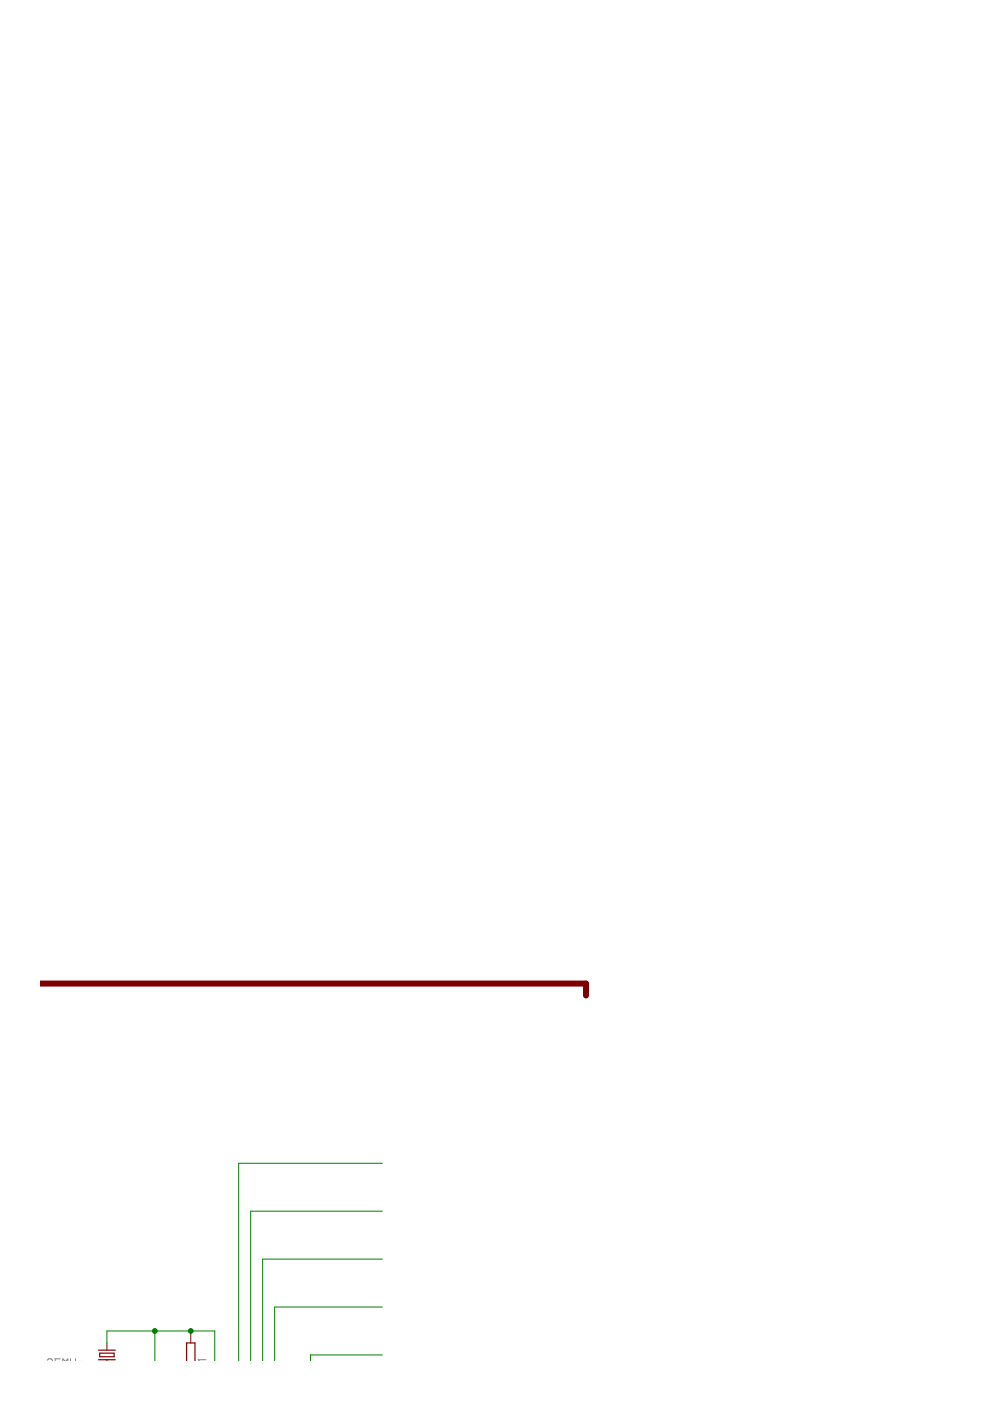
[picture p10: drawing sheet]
<svg xmlns="http://www.w3.org/2000/svg" width="210mm" height="297mm" viewBox="0 0 210 297" stroke-linecap="round" stroke-linejoin="round" font-family="sans-serif">
<path d="M10 288.4l.3-.3h.6l.2 .5M12.8 288.1h-1.1v.5M13.3 288.6v-.5l.5 .5M13.9 288.6l.5-.5v.5M14.9 288.1v.5M16 288.1v.5M43.7 288.3h-1.7l.3 .3" fill="none" stroke="#808080" stroke-width=".21"/>
<path d="M8.5 208.5h115.7v2.6" fill="none" stroke="#800000" stroke-width="1.3"/>
<path d="M22.7 284.7v1.6M22.7 288.3v.3M40.4 282.2v2.5" fill="none" stroke="#800000" stroke-width=".21"/>
<path d="M20.9 286.3h3.5M20.9 288.3h3.5M21.1 286.9h3.1v.8h-3.1zM39.6 288.6v-3.9h1.7v3.9" fill="none" stroke="#800000" stroke-width=".25"/>
<path d="M81.1 246.6h-30.5v42M81.1 256.8h-28v31.8M81.1 277.1h-22.9v11.5M81.1 267h-25.4v21.6M22.7 284.7v-2.5h22.8v6.4M32.8 282.2v6.4M81.1 287.3h-15.3v1.3" fill="none" stroke="#008000" stroke-width=".21"/>
<g fill="#008000" stroke="#008000" stroke-width=".21">
<circle cx="32.8" cy="282.2" r=".51"/>
<circle cx="40.4" cy="282.2" r=".51"/>
</g>
</svg>
